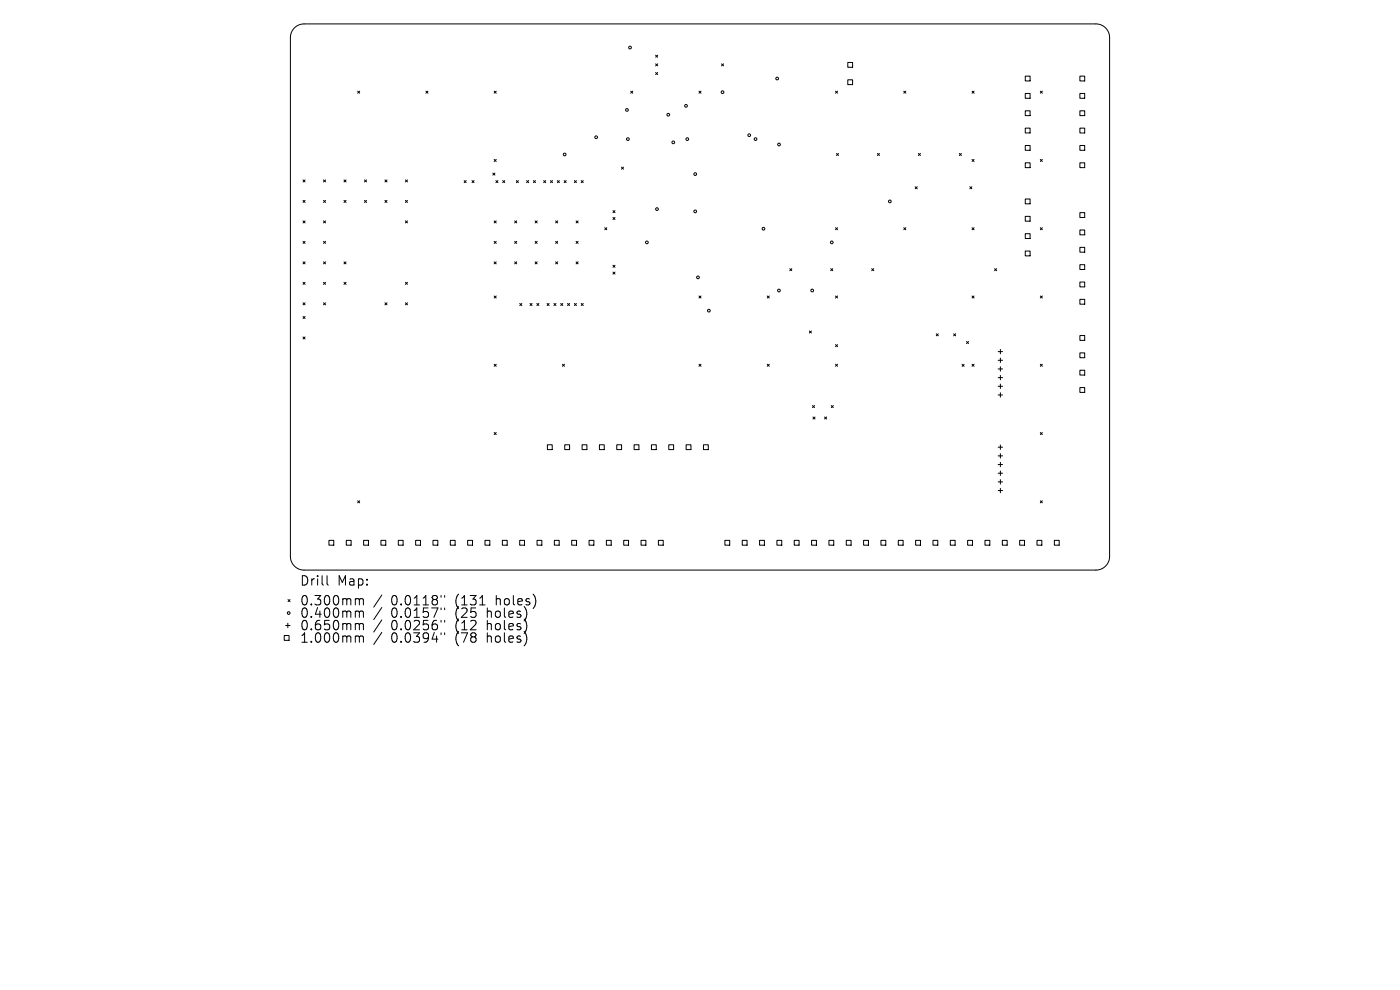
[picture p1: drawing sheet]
<svg xmlns="http://www.w3.org/2000/svg" width="297mm" height="210mm" viewBox="0 0 297 210" stroke-linecap="round" stroke-linejoin="round" font-family="sans-serif">
<defs><g id="words">
<g font-size="2.8">
<text x="63.5" y="124.5">Drill</text>
<text x="71.5" y="124.5">Map:</text>
<text x="63.5" y="128.7">0.300mm</text>
<text x="63.5" y="131.3">0.400mm</text>
<text x="83" y="128.7">0.0118&quot;</text>
<text x="83" y="131.3">0.0157&quot;</text>
<text x="96.7" y="128.7">(131</text>
<text x="96.7" y="131.3">(25</text>
<text x="103.6" y="131.3">holes)</text>
<text x="105.5" y="128.7">holes)</text>
<text x="63.5" y="134">0.650mm</text>
<text x="63.5" y="136.6">1.000mm</text>
<text x="83" y="134">0.0256&quot;</text>
<text x="83" y="136.6">0.0394&quot;</text>
<text x="96.7" y="134">(12</text>
<text x="96.7" y="136.6">(78</text>
<text x="103.6" y="134">holes)</text>
<text x="103.6" y="136.6">holes)</text>
</g>
</g></defs>
<g fill="none" stroke="#000" stroke-width=".21">
<path d="M62.5 5.9a2.9 2.9 0 0 1 2-.8h168a2.9 2.9 0 0 1 2.9 2.9v110a2.9 2.9 0 0 1-2.9 2.9h-168a2.9 2.9 0 0 1-2.9-2.9v-110a2.9 2.9 0 0 1 .9-2.1zM75.9 19.3l.4 .5M76.3 19.3l-.4 .5M90.4 19.3l.4 .5M90.8 19.3l-.4 .5M104.8 19.3l.5 .5M105.3 19.3l-.5 .5M133.8 19.3l.4 .5M134.2 19.3l-.4 .5M139.1 11.7l.4 .4M139.1 13.5l.4 .5M139.1 15.4l.4 .4"/>
<path d="M139.5 11.7l-.4 .4M139.5 13.5l-.4 .5M139.5 15.4l-.4 .4M148.3 19.3l.4 .5M148.7 19.3l-.4 .5M153.1 13.5l.4 .5M153.5 13.5l-.4 .5M177.2 19.3l.5 .5M177.7 19.3l-.5 .5M179.9 13.2h1v1.1h-1zM179.9 16.9h1v1.1h-1zM191.7 19.3l.5 .5"/>
<path d="M192.2 19.3l-.5 .5M206.2 19.3l.4 .5M206.6 19.3l-.4 .5M217.5 16.1h1v1.1h-1zM217.5 19.8h1v1h-1zM220.7 19.3l.4 .5M221.1 19.3l-.4 .5M229.1 16.1h1v1.1h-1zM229.1 19.8h1v1h-1zM64.3 38.2l.4 .4M64.7 38.2l-.4 .4M68.6 38.2l.5 .4"/>
<path d="M69.1 38.2l-.5 .4M73 38.2l.4 .4M73.4 38.2l-.4 .4M77.3 38.2l.5 .4M77.8 38.2l-.5 .4M81.7 38.2l.4 .4M82.1 38.2l-.4 .4M86 38.2l.4 .4M86.4 38.2l-.4 .4M98.5 38.3l.4 .4M98.9 38.3l-.4 .4M100.1 38.3l.5 .4"/>
<path d="M100.6 38.3l-.5 .4M104.6 36.7l.4 .5M104.8 33.8l.5 .5M105 36.7l-.4 .5M105.2 38.3l.4 .4M105.3 33.8l-.5 .5M105.6 38.3l-.4 .4M106.6 38.3l.5 .4M107.1 38.3l-.5 .4M109.5 38.3l.5 .4M110 38.3l-.5 .4M111.7 38.3l.5 .4"/>
<path d="M112.2 38.3l-.5 .4M113.2 38.3l.4 .4M113.6 38.3l-.4 .4M115.3 38.3l.5 .4M115.8 38.3l-.5 .4M116.8 38.3l.4 .4M117.2 38.3l-.4 .4M118.2 38.3l.5 .4M118.7 38.3l-.5 .4M119.7 38.3l.4 .4M120.1 38.3l-.4 .4M121.9 38.3l.4 .4"/>
<path d="M122.3 38.3l-.4 .4M123.3 38.3l.4 .4M123.7 38.3l-.4 .4M131.8 35.5l.5 .4M132.3 35.5l-.5 .4M177.5 32.6l.4 .4M177.9 32.6l-.4 .4M186.1 32.6l.5 .4M186.6 32.6l-.5 .4M194.2 39.6l.4 .4M194.6 39.6l-.4 .4M194.8 32.6l.5 .4"/>
<path d="M195.3 32.6l-.5 .4M203.5 32.6l.5 .4M204 32.6l-.5 .4M205.7 39.6l.5 .4M206.2 39.6l-.5 .4M206.2 33.8l.4 .5M206.6 33.8l-.4 .5M217.5 23.5h1v1h-1zM217.5 27.2h1v1h-1zM217.5 30.9h1v1h-1zM217.5 34.5h1v1.1h-1zM220.7 33.8l.4 .5"/>
<path d="M221.1 33.8l-.4 .5M229.1 23.5h1v1h-1zM229.1 27.2h1v1h-1zM229.1 30.9h1v1h-1zM229.1 34.5h1v1.1h-1zM64.3 42.5l.4 .4M64.3 46.9l.4 .4M64.3 51.2l.4 .4M64.3 55.5l.4 .5M64.3 59.9l.4 .4M64.7 42.5l-.4 .4M64.7 46.9l-.4 .4"/>
<path d="M64.7 51.2l-.4 .4M64.7 55.5l-.4 .5M64.7 59.9l-.4 .4M68.6 42.5l.5 .4M68.6 46.9l.5 .4M68.6 51.2l.5 .4M68.6 55.5l.5 .5M68.6 59.9l.5 .4M69.1 42.5l-.5 .4M69.1 46.9l-.5 .4M69.1 51.2l-.5 .4M69.1 55.5l-.5 .5"/>
<path d="M69.1 59.9l-.5 .4M73 55.5l.4 .5M73 59.9l.4 .4M73 42.5l.4 .4M73.4 42.5l-.4 .4M73.4 55.5l-.4 .5M73.4 59.9l-.4 .4M77.3 42.5l.5 .4M77.8 42.5l-.5 .4M81.7 42.5l.4 .4M82.1 42.5l-.4 .4M86 59.9l.4 .4"/>
<path d="M86 46.9l.4 .4M86 42.5l.4 .4M86.4 42.5l-.4 .4M86.4 46.9l-.4 .4M86.4 59.9l-.4 .4M104.8 46.9l.5 .4M104.8 51.2l.5 .4M104.8 55.5l.5 .5M105.3 46.9l-.5 .4M105.3 51.2l-.5 .4M105.3 55.5l-.5 .5M109.2 51.2l.4 .4"/>
<path d="M109.2 55.5l.4 .5M109.2 46.9l.4 .4M109.6 46.9l-.4 .4M109.6 51.2l-.4 .4M109.6 55.5l-.4 .5M113.5 55.5l.5 .5M113.5 51.2l.5 .4M113.5 46.9l.5 .4M114 46.9l-.5 .4M114 51.2l-.5 .4M114 55.5l-.5 .5M117.9 46.9l.4 .4"/>
<path d="M117.9 55.5l.4 .5M117.9 51.2l.4 .4M118.3 46.9l-.4 .4M118.3 51.2l-.4 .4M118.3 55.5l-.4 .5M122.2 51.2l.4 .4M122.2 55.5l.4 .5M122.2 46.9l.4 .4M122.6 46.9l-.4 .4M122.6 51.2l-.4 .4M122.6 55.5l-.4 .5M128.3 48.3l.4 .4"/>
<path d="M128.7 48.3l-.4 .4M130 44.7l.5 .4M130 46.1l.5 .5M130 56.3l.5 .4M130 57.7l.5 .5M130.5 44.7l-.5 .4M130.5 46.1l-.5 .5M130.5 56.3l-.5 .4M130.5 57.7l-.5 .5M167.5 57l.5 .4M168 57l-.5 .4M176.2 57l.5 .4"/>
<path d="M176.7 57l-.5 .4M177.2 48.3l.5 .4M177.7 48.3l-.5 .4M184.9 57l.5 .4M185.4 57l-.5 .4M191.7 48.3l.5 .4M192.2 48.3l-.5 .4M206.2 48.3l.4 .4M206.6 48.3l-.4 .4M211 57l.4 .4M211.4 57l-.4 .4M217.5 42.2h1v1h-1z"/>
<path d="M217.5 45.9h1v1h-1zM217.5 49.6h1v1h-1zM217.5 53.3h1v1h-1zM220.7 48.3l.4 .4M221.1 48.3l-.4 .4M229.1 45.1h1v1h-1zM229.1 48.8h1v1h-1zM229.1 52.5h1v1h-1zM229.1 56.1h1v1.1h-1zM229.1 59.8h1v1h-1zM64.3 64.2l.4 .5M64.3 67.1l.4 .5"/>
<path d="M64.3 71.5l.4 .4M64.7 64.2l-.4 .5M64.7 67.1l-.4 .5M64.7 71.5l-.4 .4M68.6 64.2l.5 .5M69.1 64.2l-.5 .5M81.7 64.2l.4 .5M82.1 64.2l-.4 .5M86 64.2l.4 .5M86.4 64.2l-.4 .5M104.8 62.8l.5 .4M104.8 77.3l.5 .4"/>
<path d="M105.3 77.3l-.5 .4M105.3 62.8l-.5 .4M110.3 64.4l.4 .4M110.7 64.4l-.4 .4M112.4 64.4l.5 .4M112.9 64.4l-.5 .4M113.9 64.4l.4 .4M114.3 64.4l-.4 .4M116.1 64.4l.4 .4M116.5 64.4l-.4 .4M117.5 64.4l.4 .4M117.9 64.4l-.4 .4"/>
<path d="M119 64.4l.4 .4M119.3 77.3l.5 .4M119.4 64.4l-.4 .4M119.8 77.3l-.5 .4M120.4 64.4l.4 .4M120.8 64.4l-.4 .4M121.9 64.4l.4 .4M122.3 64.4l-.4 .4M123.3 64.4l.4 .4M123.7 64.4l-.4 .4M148.3 62.8l.4 .4M148.3 77.3l.4 .4"/>
<path d="M148.7 62.8l-.4 .4M148.7 77.3l-.4 .4M162.8 77.3l.4 .4M162.8 62.8l.4 .4M163.2 62.8l-.4 .4M163.2 77.3l-.4 .4M171.7 70.2l.4 .4M172.1 70.2l-.4 .4M177.2 62.8l.5 .4M177.2 73.1l.5 .4M177.2 77.3l.5 .4M177.7 62.8l-.5 .4"/>
<path d="M177.7 73.1l-.5 .4M177.7 77.3l-.5 .4M198.6 70.8l.5 .4M199.1 70.8l-.5 .4M202.3 70.8l.4 .4M202.7 70.8l-.4 .4M204.1 77.3l.4 .4M204.5 77.3l-.4 .4M205 72.4l.5 .5M205.5 72.4l-.5 .5M206.2 62.8l.4 .4M206.2 77.3l.4 .4"/>
<path d="M206.6 62.8l-.4 .4M206.6 77.3l-.4 .4M211.8 74.6h.9M211.8 76.4h.9M211.8 78.3h.9M212.2 74.1v1M212.2 76v.9M212.2 77.8v.9M212.2 79.6v1M220.7 77.3l.4 .4M220.7 62.8l.4 .4M221.1 62.8l-.4 .4"/>
<path d="M221.1 77.3l-.4 .4M229.1 63.5h1v1h-1zM229.1 71.2h1v1h-1zM229.1 74.9h1v1h-1zM229.1 78.5h1v1.1h-1zM104.8 91.7l.5 .5M105.3 91.7l-.5 .5M116.1 94.4h1.1v1h-1.1zM119.8 94.4h1v1h-1zM123.5 94.4h1v1h-1zM127.2 94.4h1v1h-1zM130.8 94.4h1.1v1h-1.1z"/>
<path d="M134.5 94.4h1v1h-1zM138.2 94.4h1v1h-1zM141.9 94.4h1v1h-1zM145.6 94.4h1v1h-1zM149.2 94.4h1.1v1h-1.1zM172.4 86l.4 .5M172.5 88.5l.4 .4M172.8 86l-.4 .5M172.9 88.5l-.4 .4M174.9 88.5l.5 .4M175.4 88.5l-.5 .4M176.3 86l.5 .5"/>
<path d="M176.8 86l-.5 .5M211.8 80.1h.9M211.8 81.9h.9M211.8 83.8h.9M211.8 94.9h.9M211.8 96.7h.9M211.8 98.5h.9M212.2 81.5v.9M212.2 83.3v1M212.2 94.4v.9M212.2 96.2v1M212.2 98.1v.9"/>
<path d="M212.2 99.9v1M220.7 91.7l.4 .5M221.1 91.7l-.4 .5M229.1 82.2h1v1h-1zM69.8 114.6h1v1.1h-1zM73.5 114.6h1v1.1h-1zM75.9 106.2l.4 .5M76.3 106.2l-.4 .5M77.1 114.6h1.1v1.1h-1.1zM80.8 114.6h1v1.1h-1zM84.5 114.6h1v1.1h-1zM88.2 114.6h1v1.1h-1z"/>
<path d="M91.9 114.6h1v1.1h-1zM95.5 114.6h1.1v1.1h-1.1zM99.2 114.6h1v1.1h-1zM102.9 114.6h1v1.1h-1zM106.6 114.6h1v1.1h-1zM110.2 114.6h1.1v1.1h-1.1zM113.9 114.6h1.1v1.1h-1.1zM117.6 114.6h1v1.1h-1zM121.3 114.6h1v1.1h-1zM125 114.6h1v1.1h-1zM128.6 114.6h1.1v1.1h-1.1zM132.3 114.6h1v1.1h-1z"/>
<path d="M136 114.6h1v1.1h-1zM139.7 114.6h1v1.1h-1zM153.8 114.6h1v1.1h-1zM157.5 114.6h1v1.1h-1zM161.1 114.6h1.1v1.1h-1.1zM164.8 114.6h1v1.1h-1zM168.5 114.6h1v1.1h-1zM172.2 114.6h1v1.1h-1zM175.9 114.6h1v1.1h-1zM179.5 114.6h1.1v1.1h-1.1zM183.2 114.6h1v1.1h-1zM186.9 114.6h1v1.1h-1z"/>
<path d="M190.6 114.6h1v1.1h-1zM194.2 114.6h1.1v1.1h-1.1zM197.9 114.6h1v1.1h-1zM201.6 114.6h1v1.1h-1zM205.3 114.6h1v1.1h-1zM209 114.6h1v1.1h-1zM211.8 100.4h.9M211.8 102.2h.9M211.8 104.1h.9M212.2 101.7v1M212.2 103.6v.9M212.6 114.6h1.1v1.1h-1.1z"/>
<path d="M216.3 114.6h1v1.1h-1zM220 114.6h1v1.1h-1zM220.7 106.2l.4 .5M221.1 106.2l-.4 .5M223.7 114.6h1v1.1h-1zM60.3 134.8h1v1h-1zM60.6 132.7h.9M61.1 132.2v1M61.1 127.2l.4 .4M61.5 127.2l-.4 .4M69.4 122.1v1.7l.3 .3M75.7 127h.3l.2 .3"/>
<path d="M75.7 129.6h.3l.2 .3M75.7 132.3l.4 .1 .1 .2M75.7 134.9h.3l.2 .3M76.2 127.3l.3-.3 .5 .1 .1 1.2M76.2 127.3v1M76.2 129.9v1.1M76.2 132.6v1M76.2 135.2v1M76.2 129.9l.3-.3 .5 .1 .1 1.3M76.2 132.6l.3-.3 .5 .1 .1 1.2M76.2 135.2l.3-.3 .5 .1 .1 1.2M81 126.2l-1.7 2.6"/>
<path d="M81 128.9l-1.7 2.5M81 131.5l-1.7 2.6M81 134.1l-1.7 2.6M93.6 126.3v.4M93.6 129v.3M93.6 131.6v.4M93.6 134.2v.4M94.3 126.3v.4M94.3 129v.3M94.3 131.6v.4M94.3 134.2v.4M101.8 128.3h1.1"/>
<circle cx="133.7" cy="10.1" r=".29"/>
<circle cx="153.3" cy="19.6" r=".29"/>
<circle cx="164.9" cy="16.7" r=".29"/>
<circle cx="119.8" cy="32.8" r=".29"/>
<circle cx="126.5" cy="29.1" r=".29"/>
<circle cx="133" cy="23.3" r=".29"/>
<circle cx="133.2" cy="29.5" r=".29"/>
<circle cx="141.8" cy="24.3" r=".29"/>
<circle cx="142.8" cy="30.2" r=".29"/>
<circle cx="145.5" cy="22.5" r=".29"/>
<circle cx="145.8" cy="29.5" r=".29"/>
<circle cx="147.5" cy="36.9" r=".29"/>
<circle cx="158.9" cy="28.7" r=".29"/>
<circle cx="160.3" cy="29.5" r=".29"/>
<circle cx="165.3" cy="30.7" r=".29"/>
<circle cx="137.2" cy="51.4" r=".29"/>
<circle cx="139.4" cy="44.4" r=".29"/>
<circle cx="147.5" cy="44.8" r=".29"/>
<circle cx="148.1" cy="58.8" r=".29"/>
<circle cx="162" cy="48.5" r=".29"/>
<circle cx="176.5" cy="51.4" r=".29"/>
<circle cx="188.8" cy="42.7" r=".29"/>
<circle cx="150.4" cy="65.9" r=".29"/>
<circle cx="165.2" cy="61.6" r=".29"/>
<circle cx="172.3" cy="61.6" r=".29"/>
<circle cx="61.2" cy="130" r=".29"/>
</g>
<use href="#words"/>
</svg>
